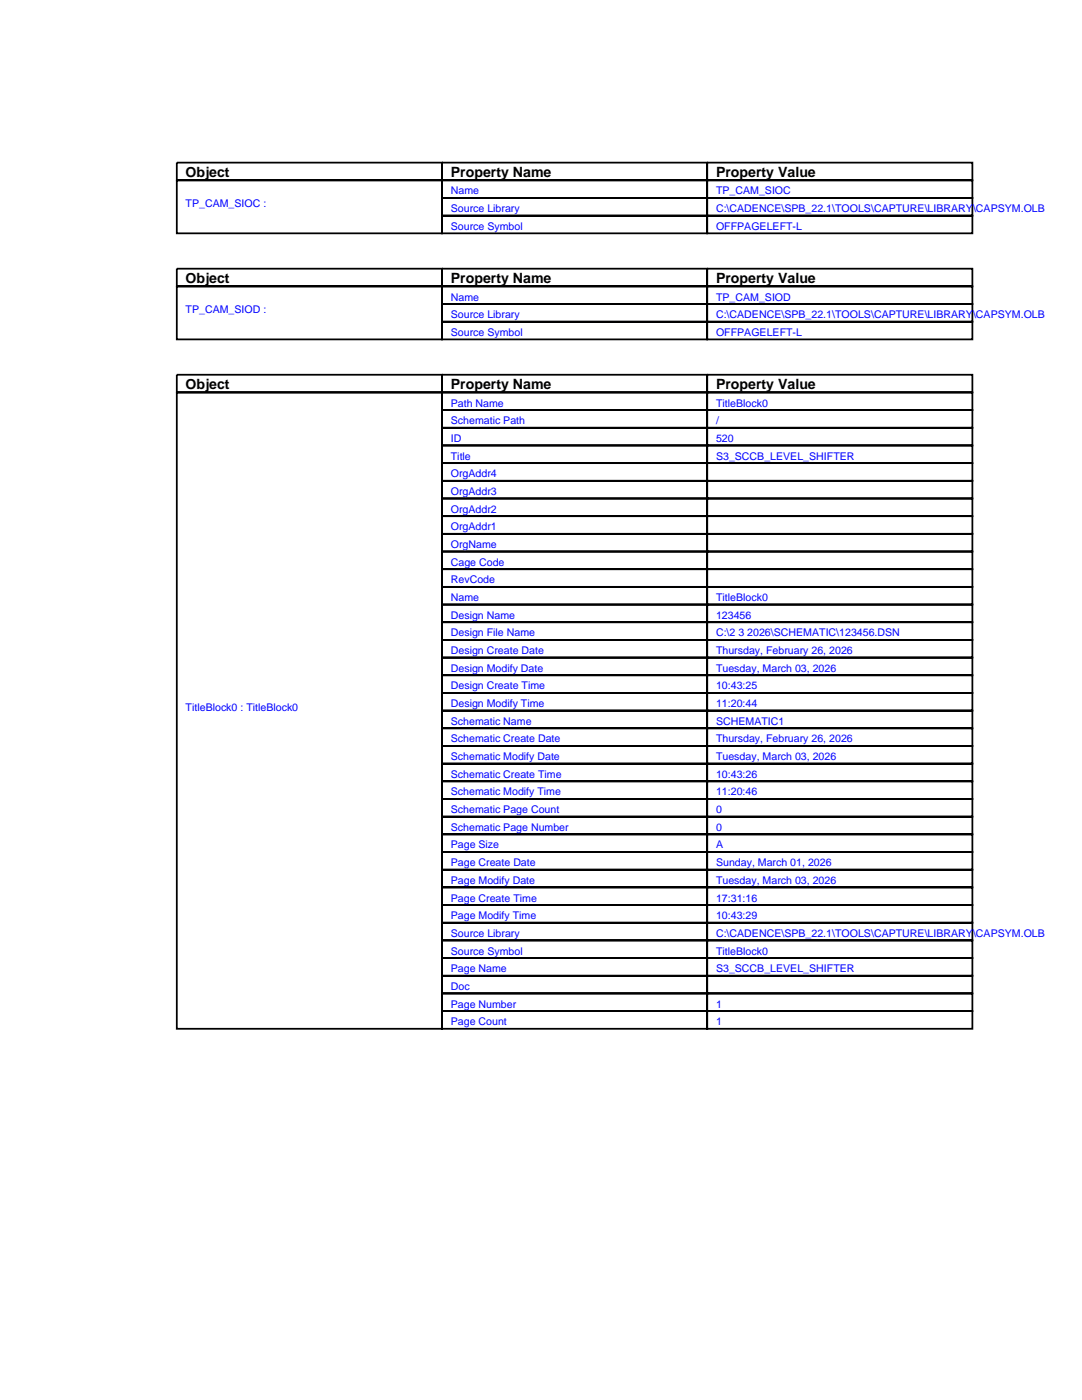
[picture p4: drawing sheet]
<svg xmlns="http://www.w3.org/2000/svg" width="216mm" height="279mm" viewBox="0 0 216 279" stroke-linecap="round" stroke-linejoin="round" font-family="sans-serif">
<defs><g id="words">
<g font-size="2.8">
<text x="37" y="35.3">Object</text>
<text x="90" y="35.3">Property Name</text>
<text x="142.9" y="35.3">Property Value</text>
<text x="37" y="56.4">Object</text>
<text x="90" y="56.4">Property Name</text>
<text x="142.9" y="56.4">Property Value</text>
<text x="37" y="77.6">Object</text>
<text x="90" y="77.6">Property Name</text>
<text x="142.9" y="77.6">Property Value</text>
</g>
<g font-size="2.1" fill="#00f">
<text x="37" y="41.3">TP_CAM_SIOC :</text>
<text x="90" y="38.8">Name</text>
<text x="142.9" y="38.8">TP_CAM_SIOC</text>
<text x="90" y="42.3">Source Library</text>
<text x="90" y="45.9">Source Symbol</text>
<text x="142.9" y="42.3">C:\CADENCE\SPB_22.1\TOOLS\CAPTURE\LIBRARY\CAPSYM.OLB</text>
<text x="142.9" y="45.9">OFFPAGELEFT-L</text>
<text x="90" y="60">Name</text>
<text x="142.9" y="60">TP_CAM_SIOD</text>
<text x="37" y="62.4">TP_CAM_SIOD :</text>
<text x="90" y="63.5">Source Library</text>
<text x="142.9" y="63.5">C:\CADENCE\SPB_22.1\TOOLS\CAPTURE\LIBRARY\CAPSYM.OLB</text>
<text x="90" y="67">Source Symbol</text>
<text x="142.9" y="67">OFFPAGELEFT-L</text>
<text x="90" y="81.1">Path Name</text>
<text x="142.9" y="81.1">TitleBlock0</text>
<text x="90" y="84.7">Schematic Path</text>
<text x="90" y="88.2">ID</text>
<text x="142.9" y="84.7">/</text>
<text x="142.9" y="88.2">520</text>
<text x="90" y="91.7">Title</text>
<text x="90" y="95.2">OrgAddr4</text>
<text x="142.9" y="91.7">S3_SCCB_LEVEL_SHIFTER</text>
<text x="90" y="98.8">OrgAddr3</text>
<text x="90" y="102.3">OrgAddr2</text>
<text x="90" y="105.8">OrgAddr1</text>
<text x="90" y="109.4">OrgName</text>
<text x="90" y="112.9">Cage Code</text>
<text x="90" y="116.4">RevCode</text>
<text x="90" y="119.9">Name</text>
<text x="142.9" y="119.9">TitleBlock0</text>
<text x="90" y="123.5">Design Name</text>
<text x="142.9" y="123.5">123456</text>
<text x="90" y="127">Design File Name</text>
<text x="90" y="130.5">Design Create Date</text>
<text x="142.9" y="127">C:\2 3 2026\SCHEMATIC\123456.DSN</text>
<text x="142.9" y="130.5">Thursday, February 26, 2026</text>
<text x="90" y="134.1">Design Modify Date</text>
<text x="90" y="137.6">Design Create Time</text>
<text x="142.9" y="134.1">Tuesday, March 03, 2026</text>
<text x="142.9" y="137.6">10:43:25</text>
<text x="37" y="141.8">TitleBlock0 : TitleBlock0</text>
<text x="90" y="141.1">Design Modify Time</text>
<text x="142.9" y="141.1">11:20:44</text>
<text x="90" y="144.6">Schematic Name</text>
<text x="90" y="148.2">Schematic Create Date</text>
<text x="142.9" y="144.6">SCHEMATIC1</text>
<text x="142.9" y="148.2">Thursday, February 26, 2026</text>
<text x="90" y="151.7">Schematic Modify Date</text>
<text x="90" y="155.2">Schematic Create Time</text>
<text x="142.9" y="151.7">Tuesday, March 03, 2026</text>
<text x="142.9" y="155.2">10:43:26</text>
<text x="90" y="158.8">Schematic Modify Time</text>
<text x="142.9" y="158.8">11:20:46</text>
<text x="90" y="162.3">Schematic Page Count</text>
<text x="90" y="165.8">Schematic Page Number</text>
<text x="142.9" y="162.3">0</text>
<text x="142.9" y="165.8">0</text>
<text x="90" y="169.3">Page Size</text>
<text x="90" y="172.9">Page Create Date</text>
<text x="142.9" y="169.3">A</text>
<text x="142.9" y="172.9">Sunday, March 01, 2026</text>
<text x="90" y="176.4">Page Modify Date</text>
<text x="90" y="179.9">Page Create Time</text>
<text x="142.9" y="176.4">Tuesday, March 03, 2026</text>
<text x="142.9" y="179.9">17:31:16</text>
<text x="90" y="183.4">Page Modify Time</text>
<text x="142.9" y="183.4">10:43:29</text>
<text x="90" y="187">Source Library</text>
<text x="90" y="190.5">Source Symbol</text>
<text x="142.9" y="187">C:\CADENCE\SPB_22.1\TOOLS\CAPTURE\LIBRARY\CAPSYM.OLB</text>
<text x="142.9" y="190.5">TitleBlock0</text>
<text x="90" y="194">Page Name</text>
<text x="90" y="197.6">Doc</text>
<text x="142.9" y="194">S3_SCCB_LEVEL_SHIFTER</text>
<text x="90" y="201.1">Page Number</text>
<text x="142.9" y="201.1">1</text>
<text x="90" y="204.6">Page Count</text>
<text x="142.9" y="204.6">1</text>
</g>
</g></defs>
<g fill="none" stroke="#000" stroke-width=".35">
<path d="M35.3 32.5h52.9v3.5h-52.9zM35.3 36h52.9v10.6h-52.9zM88.2 32.5h52.9v3.5h-52.9zM88.2 36h52.9v3.5h-52.9zM88.2 39.5h52.9v3.5h-52.9zM141.1 32.5h52.9v3.5h-52.9zM141.1 36h52.9v3.5h-52.9zM141.1 39.5h52.9v3.5h-52.9zM35.3 53.6h52.9v3.5h-52.9zM35.3 57.1h52.9v10.6h-52.9zM88.2 43h52.9v3.6h-52.9zM88.2 53.6h52.9v3.5h-52.9z"/>
<path d="M88.2 57.1h52.9v3.6h-52.9zM141.1 43h52.9v3.6h-52.9zM141.1 53.6h52.9v3.5h-52.9zM141.1 57.1h52.9v3.6h-52.9zM35.3 74.8h52.9v3.5h-52.9zM35.3 78.3h52.9v127h-52.9zM88.2 60.7h52.9v3.5h-52.9zM88.2 64.2h52.9v3.5h-52.9zM88.2 74.8h52.9v3.5h-52.9zM88.2 78.3h52.9v3.5h-52.9zM141.1 60.7h52.9v3.5h-52.9zM141.1 64.2h52.9v3.5h-52.9z"/>
<path d="M141.1 74.8h52.9v3.5h-52.9zM141.1 78.3h52.9v3.5h-52.9zM88.2 81.8h52.9v3.6h-52.9zM88.2 85.4h52.9v3.5h-52.9zM88.2 88.9h52.9v3.5h-52.9zM88.2 92.4h52.9v3.6h-52.9zM88.2 96h52.9v3.5h-52.9zM88.2 99.5h52.9v3.5h-52.9zM141.1 81.8h52.9v3.6h-52.9zM141.1 85.4h52.9v3.5h-52.9zM141.1 88.9h52.9v3.5h-52.9zM141.1 92.4h52.9v3.6h-52.9z"/>
<path d="M141.1 96h52.9v3.5h-52.9zM141.1 99.5h52.9v3.5h-52.9zM88.2 103h52.9v3.5h-52.9zM88.2 106.5h52.9v3.6h-52.9zM88.2 110.1h52.9v3.5h-52.9zM88.2 113.6h52.9v3.5h-52.9zM88.2 117.1h52.9v3.5h-52.9zM141.1 103h52.9v3.5h-52.9zM141.1 106.5h52.9v3.6h-52.9zM141.1 110.1h52.9v3.5h-52.9zM141.1 113.6h52.9v3.5h-52.9zM141.1 117.1h52.9v3.5h-52.9z"/>
<path d="M88.2 120.6h52.9v3.6h-52.9zM88.2 124.2h52.9v3.5h-52.9zM88.2 127.7h52.9v3.5h-52.9zM88.2 131.2h52.9v3.6h-52.9zM88.2 134.8h52.9v3.5h-52.9zM88.2 138.3h52.9v3.5h-52.9zM141.1 120.6h52.9v3.6h-52.9zM141.1 124.2h52.9v3.5h-52.9zM141.1 127.7h52.9v3.5h-52.9zM141.1 131.2h52.9v3.6h-52.9zM141.1 134.8h52.9v3.5h-52.9zM141.1 138.3h52.9v3.5h-52.9z"/>
<path d="M88.2 141.8h52.9v3.5h-52.9zM88.2 145.3h52.9v3.6h-52.9zM88.2 148.9h52.9v3.5h-52.9zM88.2 152.4h52.9v3.5h-52.9zM88.2 155.9h52.9v3.6h-52.9zM88.2 159.5h52.9v3.5h-52.9zM141.1 141.8h52.9v3.5h-52.9zM141.1 145.3h52.9v3.6h-52.9zM141.1 148.9h52.9v3.5h-52.9zM141.1 152.4h52.9v3.5h-52.9zM141.1 155.9h52.9v3.6h-52.9zM141.1 159.5h52.9v3.5h-52.9z"/>
<path d="M88.2 163h52.9v3.5h-52.9zM88.2 166.5h52.9v3.5h-52.9zM88.2 170h52.9v3.6h-52.9zM88.2 173.6h52.9v3.5h-52.9zM88.2 177.1h52.9v3.5h-52.9zM141.1 163h52.9v3.5h-52.9zM141.1 166.5h52.9v3.5h-52.9zM141.1 170h52.9v3.6h-52.9zM141.1 173.6h52.9v3.5h-52.9zM141.1 177.1h52.9v3.5h-52.9zM88.2 180.6h52.9v3.5h-52.9zM88.2 184.1h52.9v3.6h-52.9z"/>
<path d="M88.2 187.7h52.9v3.5h-52.9zM88.2 191.2h52.9v3.5h-52.9zM88.2 194.7h52.9v3.6h-52.9zM88.2 198.3h52.9v3.5h-52.9zM141.1 180.6h52.9v3.5h-52.9zM141.1 184.1h52.9v3.6h-52.9zM141.1 187.7h52.9v3.5h-52.9zM141.1 191.2h52.9v3.5h-52.9zM141.1 194.7h52.9v3.6h-52.9zM141.1 198.3h52.9v3.5h-52.9zM88.2 201.8h52.9v3.5h-52.9zM141.1 201.8h52.9v3.5h-52.9z"/>
</g>
<use href="#words"/>
</svg>
